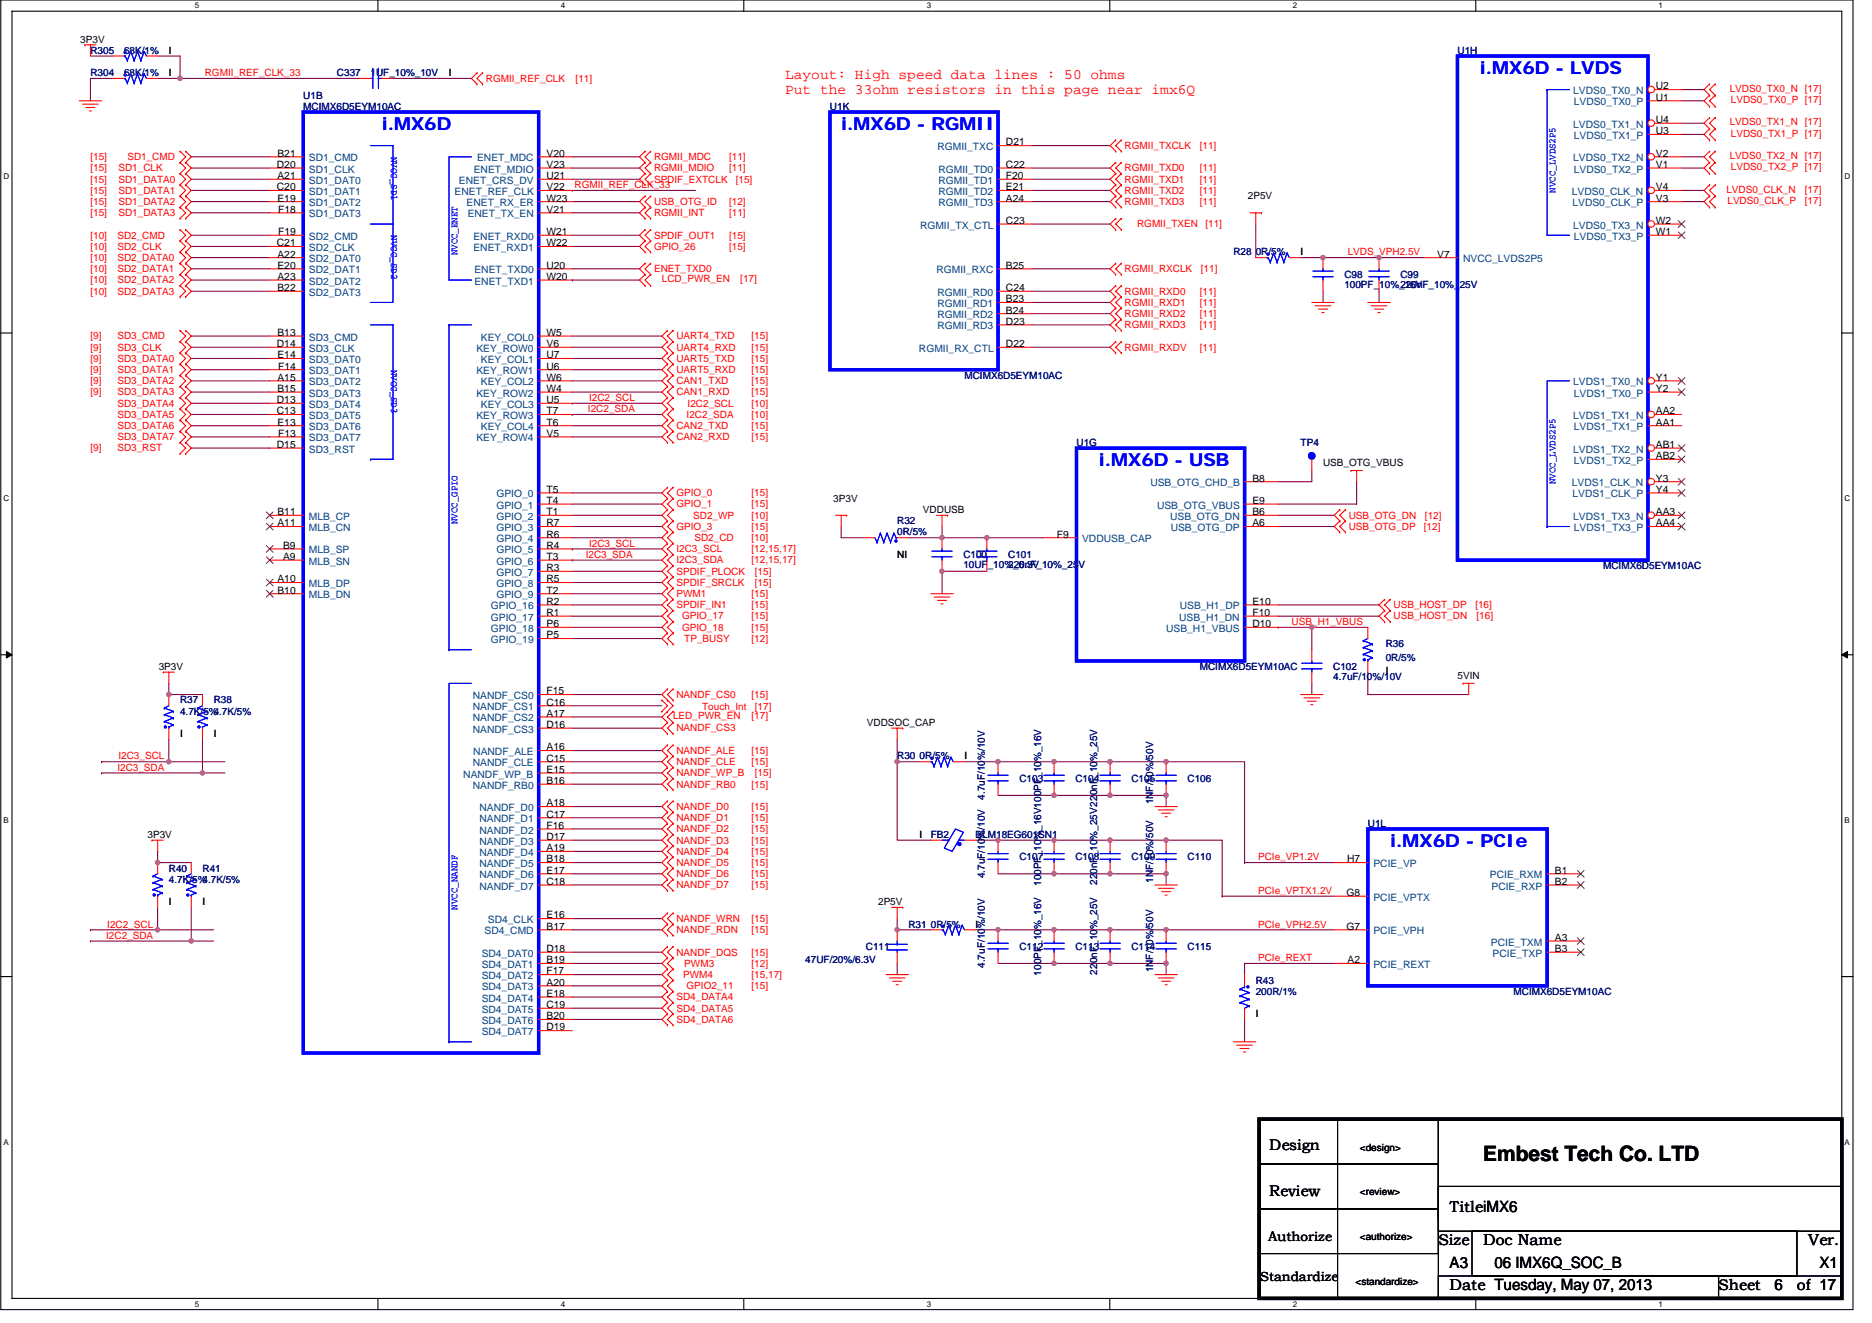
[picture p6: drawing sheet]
<svg xmlns="http://www.w3.org/2000/svg" width="297mm" height="210mm" viewBox="0 0 297 210" stroke-linecap="round" stroke-linejoin="round" font-family="sans-serif">
<defs><g id="words">
<text font-size="3.4" x="235.3" y="184.3">Embest Tech Co. LTD</text>
<g font-size="2.8" fill="#00f">
<text x="234.8" y="11.7">i.MX6D - LVDS</text>
<text x="60.6" y="20.6">i.MX6D</text>
<text x="133.5" y="20.6">i.MX6D - RGMII</text>
<text x="174.4" y="74">i.MX6D - USB</text>
<text x="220.6" y="134.4">i.MX6D - PCIe</text>
</g>
<g font-size="2.5">
<text x="228.2" y="197.7">Size</text>
<text x="230" y="192.3">TitleiMX6</text>
<text x="235.3" y="197.7">Doc Name</text>
<text x="286.9" y="197.7">Ver.</text>
<text x="230" y="201.2">A3</text>
<text x="237.1" y="201.2">06 IMX6Q_SOC_B</text>
<text x="288.7" y="201.2">X1</text>
<text x="230" y="204.8">Date Tuesday, May 07, 2013</text>
<text x="272.7" y="204.8">Sheet</text>
<text x="281.6" y="204.7">6</text>
<text x="285.1" y="204.8">of 17</text>
</g>
<g font-size="2.4">
<text x="201.4" y="182.5">Design</text>
<text x="201.4" y="189.8">Review</text>
</g>
<g font-size="2.3" fill="#f00">
<text x="124.6" y="12.5">Layout: High speed data lines : 50 ohms</text>
<text x="124.6" y="15">Put the 33ohm resistors in this page near imx6Q</text>
</g>
<g font-size="2.1">
<text x="201.2" y="197">Authorize</text>
<text x="200" y="203.4">Standardize</text>
</g>
<g font-size="1.6">
<text x="12.7" y="6.8">3P3V</text>
<text x="26.8" y="8.5">I</text>
<text x="26.8" y="12.1">I</text>
<text x="71.2" y="12.1">I</text>
<text x="262.7" y="16">U1</text>
<text x="262.7" y="14.2">U2</text>
<text x="159.6" y="23.1">D21</text>
<text x="262.7" y="21.3">U3</text>
<text x="262.7" y="19.5">U4</text>
<text x="43.9" y="26.6">D20</text>
<text x="44" y="24.9">B21</text>
<text x="44" y="28.4">A21</text>
<text x="86.7" y="28.4">U21</text>
<text x="86.7" y="24.9">V20</text>
<text x="86.7" y="26.6">V23</text>
<text x="159.6" y="26.6">C22</text>
<text x="159.6" y="28.4">F20</text>
<text x="262.7" y="26.6">V1</text>
<text x="262.7" y="24.9">V2</text>
<text x="43.9" y="30.2">C20</text>
<text x="44" y="32">E19</text>
<text x="44.1" y="33.8">F18</text>
<text x="86.7" y="33.8">V21</text>
<text x="86.7" y="32">W23</text>
<text x="86.7" y="30.2">V22</text>
<text x="159.6" y="35.5">C23</text>
<text x="159.6" y="30.2">E21</text>
<text x="159.6" y="32">A24</text>
<text x="198" y="31.6">2P5V</text>
<text x="262.7" y="30.2">V4</text>
<text x="262.7" y="35.5">W2</text>
<text x="262.7" y="32">V3</text>
<text x="43.9" y="39.1">C21</text>
<text x="44" y="40.9">A22</text>
<text x="44.1" y="37.3">F19</text>
<text x="86.7" y="37.3">W21</text>
<text x="86.7" y="39.1">W22</text>
<text x="206.4" y="40.5">I</text>
<text x="228" y="40.9">V7</text>
<text x="262.7" y="37.3">W1</text>
<text x="44" y="42.7">E20</text>
<text x="44" y="44.4">A23</text>
<text x="44" y="46.2">B22</text>
<text x="86.7" y="42.7">U20</text>
<text x="86.7" y="44.4">W20</text>
<text x="159.6" y="46.2">C24</text>
<text x="159.6" y="48">B23</text>
<text x="159.6" y="42.7">B25</text>
<text x="44" y="53.3">B13</text>
<text x="86.7" y="53.3">W5</text>
<text x="159.6" y="49.8">B24</text>
<text x="159.6" y="51.5">D23</text>
<text x="43.9" y="55.1">D14</text>
<text x="44" y="56.9">E14</text>
<text x="44.1" y="58.7">F14</text>
<text x="86.7" y="55.1">V6</text>
<text x="86.7" y="58.7">U6</text>
<text x="86.7" y="56.9">U7</text>
<text x="159.6" y="55.1">D22</text>
<text x="43.9" y="65.8">C13</text>
<text x="43.9" y="64">D13</text>
<text x="44" y="60.4">A15</text>
<text x="44" y="62.2">B15</text>
<text x="86.7" y="62.2">W4</text>
<text x="86.7" y="65.8">T7</text>
<text x="86.7" y="60.4">W6</text>
<text x="86.7" y="64">U5</text>
<text x="262.7" y="62.2">Y2</text>
<text x="262.7" y="60.4">Y1</text>
<text x="262.7" y="65.8">AA2</text>
<text x="43.9" y="71.1">D15</text>
<text x="44" y="67.5">E13</text>
<text x="44.1" y="69.3">F13</text>
<text x="86.7" y="69.3">V5</text>
<text x="86.7" y="67.5">T6</text>
<text x="262.7" y="67.5">AA1</text>
<text x="262.7" y="71.1">AB1</text>
<text x="198.7" y="76.4">B8</text>
<text x="209.9" y="74">USB_OTG_VBUS</text>
<text x="262.7" y="72.9">AB2</text>
<text x="262.7" y="76.4">Y3</text>
<text x="44" y="81.8">B11</text>
<text x="44" y="83.5">A11</text>
<text x="86.7" y="78.2">T5</text>
<text x="86.7" y="80">T4</text>
<text x="86.7" y="83.5">R7</text>
<text x="86.7" y="81.8">T1</text>
<text x="132.2" y="79.7">3P3V</text>
<text x="146.4" y="81.4">VDDUSB</text>
<text x="198.7" y="80">E9</text>
<text x="198.7" y="81.8">B6</text>
<text x="198.7" y="83.5">A6</text>
<text x="262.7" y="83.5">AA4</text>
<text x="262.7" y="81.8">AA3</text>
<text x="262.7" y="78.2">Y4</text>
<text x="44.9" y="87.1">B9</text>
<text x="44.9" y="88.9">A9</text>
<text x="86.7" y="88.9">T3</text>
<text x="86.7" y="85.3">R6</text>
<text x="86.7" y="87.1">R4</text>
<text x="142.4" y="88.5">NI</text>
<text x="167.7" y="85.3">F9</text>
<text x="44" y="92.4">A10</text>
<text x="44" y="94.2">B10</text>
<text x="86.7" y="94.2">T2</text>
<text x="86.7" y="90.7">R3</text>
<text x="86.7" y="92.4">R5</text>
<text x="86.7" y="96">R2</text>
<text x="198.7" y="96">E10</text>
<text x="86.7" y="97.8">R1</text>
<text x="86.7" y="99.5">P6</text>
<text x="86.7" y="101.3">P5</text>
<text x="198.7" y="97.8">F10</text>
<text x="198.7" y="99.5">D10</text>
<text x="25.2" y="106.3">3P3V</text>
<text x="219.9" y="107">I</text>
<text x="231.3" y="107.7">5VIN</text>
<text x="86.7" y="110.2">F15</text>
<text x="86.7" y="112">C16</text>
<text x="86.7" y="113.8">A17</text>
<text x="28.6" y="117">I</text>
<text x="33.9" y="117">I</text>
<text x="86.7" y="119.1">A16</text>
<text x="86.7" y="115.5">D16</text>
<text x="137.6" y="115.2">VDDSOC_CAP</text>
<text x="86.7" y="120.9">C15</text>
<text x="86.7" y="122.7">E15</text>
<text x="86.7" y="124.4">B16</text>
<text x="153" y="120.5">I</text>
<text x="86.7" y="128">A18</text>
<text x="86.7" y="129.8">C17</text>
<text x="86.7" y="131.6">F16</text>
<text x="23.4" y="133">3P3V</text>
<text x="86.7" y="133.3">D17</text>
<text x="86.7" y="135.1">A19</text>
<text x="86.7" y="136.9">B18</text>
<text x="145.9" y="133">I</text>
<text x="213.7" y="136.9">H7</text>
<text x="26.8" y="143.7">I</text>
<text x="32.1" y="143.7">I</text>
<text x="86.7" y="138.7">E17</text>
<text x="86.7" y="140.4">C18</text>
<text x="139.3" y="143.7">2P5V</text>
<text x="213.7" y="142.2">G8</text>
<text x="246.7" y="138.7">B1</text>
<text x="246.7" y="140.4">B2</text>
<text x="86.7" y="145.8">E16</text>
<text x="86.7" y="147.6">B17</text>
<text x="154.8" y="147.2">I</text>
<text x="213.7" y="147.6">G7</text>
<text x="246.7" y="149.3">A3</text>
<text x="86.7" y="151.1">D18</text>
<text x="86.7" y="152.9">B19</text>
<text x="86.7" y="154.7">F17</text>
<text x="213.8" y="152.9">A2</text>
<text x="246.7" y="151.1">B3</text>
<text x="86.7" y="156.4">A20</text>
<text x="86.7" y="158.2">E18</text>
<text x="86.7" y="160">C19</text>
<text x="86.7" y="161.8">B20</text>
<text x="199.3" y="161.4">I</text>
<text x="86.7" y="163.6">D19</text>
<text x="215.8" y="182.6">&lt;design&gt;</text>
<text x="215.8" y="189.7">&lt;review&gt;</text>
<text x="215.8" y="196.8">&lt;authorize&gt;</text>
<text x="215.1" y="203.9">&lt;standardize&gt;</text>
</g>
<g font-size="1.6" fill="#000080">
<text x="14.3" y="8.5">R305</text>
<text x="19.7" y="8.5">68K/1%</text>
<text x="231.3" y="8.5">U1H</text>
<text x="14.3" y="12.1">R304</text>
<text x="19.7" y="12.1">68K/1%</text>
<text x="48.1" y="15.6">U1B</text>
<text x="48.1" y="17.4">MCIMX6D5EYM10AC</text>
<text x="53.5" y="12.1">C337</text>
<text x="58.8" y="12.1">1UF_10%_10V</text>
<text x="131.7" y="17.4">U1K</text>
<text x="195.7" y="40.5">R28 0R/5%</text>
<text x="213.3" y="44.1">C98</text>
<text x="213.3" y="45.7">100PF_10%_16V</text>
<text x="222.2" y="44.1">C99</text>
<text x="222.2" y="45.7">220nF_10%_25V</text>
<text x="153" y="60.1">MCIMX6D5EYM10AC</text>
<text x="170.8" y="70.8">U1G</text>
<text x="206.4" y="70.8">TP4</text>
<text x="142.4" y="83.2">R32</text>
<text x="142.4" y="85">0R/5%</text>
<text x="152.9" y="88.5">C100</text>
<text x="160" y="88.5">C101</text>
<text x="152.9" y="90.1">10UF_10%_6.3V</text>
<text x="160" y="90.1">220nF_10%_25V</text>
<text x="254.4" y="90.3">MCIMX6D5EYM10AC</text>
<text x="190.4" y="106.3">MCIMX6D5EYM10AC</text>
<text x="211.5" y="106.3">C102</text>
<text x="211.5" y="107.9">4.7uF/10%/10V</text>
<text x="219.9" y="102.8">R36</text>
<text x="219.9" y="104.9">0R/5%</text>
<text x="28.6" y="111.7">R37</text>
<text x="28.6" y="113.4">4.7K/5%4.7K/5%</text>
<text x="33.9" y="111.7">R38</text>
<text x="142.4" y="120.5">R30 0R/5%</text>
<text x="161.8" y="124.1">C103</text>
<text x="170.6" y="124.1">C104</text>
<text x="179.5" y="124.1">C105</text>
<text x="188.4" y="124.1">C106</text>
<text x="156.3" y="127" transform="rotate(-90 156.3 127)">4.7uF/10%/10V</text>
<text x="183" y="127.7" transform="rotate(-90 183 127.7)">1NF/10%/50V</text>
<text x="217" y="131.2">U1L</text>
<text x="147.7" y="133">FB2</text>
<text x="154.8" y="133">BLM18EG601SN1</text>
<text x="161.8" y="136.5">C107</text>
<text x="170.6" y="136.5">C108</text>
<text x="179.5" y="136.5">C109</text>
<text x="188.4" y="136.5">C110</text>
<text x="26.8" y="138.3">R40</text>
<text x="26.8" y="140.1">4.7K/5%4.7K/5%</text>
<text x="32.1" y="138.3">R41</text>
<text x="156.3" y="139.4" transform="rotate(-90 156.3 139.4)">4.7uF/10%/10V</text>
<text x="165.2" y="140.6" transform="rotate(-90 165.2 140.6)">100PF_10%_16V100PF_10%_16V</text>
<text x="174.1" y="140.5" transform="rotate(-90 174.1 140.5)">220nF_10%_25V220nF_10%_25V</text>
<text x="183" y="140.1" transform="rotate(-90 183 140.1)">1NF/10%/50V</text>
<text x="144.1" y="147.2">R31 0R/5%</text>
<text x="127.8" y="152.9">47UF/20%/6.3V</text>
<text x="137.4" y="150.8">C111</text>
<text x="156.3" y="153.6" transform="rotate(-90 156.3 153.6)">4.7uF/10%/10V</text>
<text x="161.8" y="150.8">C112</text>
<text x="165.2" y="154.9" transform="rotate(-90 165.2 154.9)">100PF_10%_16V</text>
<text x="170.6" y="150.8">C113</text>
<text x="174.1" y="154.7" transform="rotate(-90 174.1 154.7)">220nF_10%_25V</text>
<text x="179.5" y="150.8">C114</text>
<text x="183" y="154.3" transform="rotate(-90 183 154.3)">1NF/10%/50V</text>
<text x="188.4" y="150.8">C115</text>
<text x="199.3" y="156.1">R43</text>
<text x="199.3" y="157.9">200R/1%</text>
<text x="240.2" y="157.9">MCIMX6D5EYM10AC</text>
</g>
<g font-size="1.6" fill="#f00">
<text x="32.5" y="12.1">RGMII_REF_CLK_33</text>
<text x="77.1" y="13">RGMII_REF_CLK</text>
<text x="91.3" y="13">[11]</text>
<text x="274.5" y="14.6">LVDS0_TX0_N [17]</text>
<text x="274.7" y="16.4">LVDS0_TX0_P [17]</text>
<text x="178.5" y="23.6">RGMII_TXCLK</text>
<text x="190.4" y="23.6">[11]</text>
<text x="274.5" y="19.9">LVDS0_TX1_N [17]</text>
<text x="274.7" y="21.7">LVDS0_TX1_P [17]</text>
<text x="14.3" y="29">[15]</text>
<text x="14.3" y="27.2">[15]</text>
<text x="14.3" y="25.4">[15]</text>
<text x="18.8" y="29">SD1_DATA0</text>
<text x="18.8" y="27.2">SD1_CLK</text>
<text x="20.2" y="25.4">SD1_CMD</text>
<text x="91.2" y="29.9">RGMII_REF_CLK_33</text>
<text x="103.8" y="25.4">RGMII_MDC</text>
<text x="103.8" y="27.2">RGMII_MDIO</text>
<text x="103.8" y="29">SPDIF_EXTCLK</text>
<text x="115.7" y="25.4">[11]</text>
<text x="115.7" y="27.2">[11]</text>
<text x="116.8" y="29">[15]</text>
<text x="178.5" y="27.2">RGMII_TXD0</text>
<text x="178.5" y="29">RGMII_TXD1</text>
<text x="190.4" y="27.2">[11]</text>
<text x="190.4" y="29">[11]</text>
<text x="274.5" y="25.3">LVDS0_TX2_N [17]</text>
<text x="274.7" y="27">LVDS0_TX2_P [17]</text>
<text x="14.3" y="30.8">[15]</text>
<text x="14.3" y="32.5">[15]</text>
<text x="14.3" y="34.3">[15]</text>
<text x="18.8" y="30.8">SD1_DATA1</text>
<text x="18.8" y="32.5">SD1_DATA2</text>
<text x="18.8" y="34.3">SD1_DATA3</text>
<text x="103.8" y="34.3">RGMII_INT</text>
<text x="103.8" y="32.5">USB_OTG_ID</text>
<text x="115.7" y="32.5">[12]</text>
<text x="115.7" y="34.3">[11]</text>
<text x="178.5" y="30.8">RGMII_TXD2</text>
<text x="178.5" y="32.5">RGMII_TXD3</text>
<text x="190.4" y="30.8">[11]</text>
<text x="190.4" y="32.5">[11]</text>
<text x="273.9" y="30.6">LVDS0_CLK_N</text>
<text x="274.1" y="32.4">LVDS0_CLK_P</text>
<text x="286.4" y="30.6">[17]</text>
<text x="286.4" y="32.4">[17]</text>
<text x="14.3" y="39.6">[10]</text>
<text x="14.3" y="37.9">[10]</text>
<text x="14.3" y="41.4">[10]</text>
<text x="18.6" y="39.6">SD2_CLK</text>
<text x="18.6" y="37.9">SD2_CMD</text>
<text x="18.6" y="41.4">SD2_DATA0</text>
<text x="103.8" y="39.6">GPIO_26</text>
<text x="103.8" y="37.9">SPDIF_OUT1</text>
<text x="115.7" y="39.6">[15]</text>
<text x="115.7" y="37.9">[15]</text>
<text x="180.4" y="36.1">RGMII_TXEN</text>
<text x="191.3" y="36.1">[11]</text>
<text x="213.8" y="40.5">LVDS_VPH2.5V</text>
<text x="14.3" y="43.2">[10]</text>
<text x="14.3" y="45">[10]</text>
<text x="14.3" y="46.8">[10]</text>
<text x="18.6" y="43.2">SD2_DATA1</text>
<text x="18.6" y="45">SD2_DATA2</text>
<text x="18.6" y="46.8">SD2_DATA3</text>
<text x="103.8" y="43.2">ENET_TXD0</text>
<text x="105" y="44.8">LCD_PWR_EN</text>
<text x="117.5" y="44.8">[17]</text>
<text x="178.5" y="43.2">RGMII_RXCLK</text>
<text x="178.5" y="46.8">RGMII_RXD0</text>
<text x="190.4" y="46.8">[11]</text>
<text x="190.5" y="43.2">[11]</text>
<text x="14.3" y="53.9">[9]</text>
<text x="18.6" y="53.9">SD3_CMD</text>
<text x="107.3" y="53.9">UART4_TXD</text>
<text x="119.2" y="53.9">[15]</text>
<text x="178.5" y="48.5">RGMII_RXD1</text>
<text x="178.5" y="50.3">RGMII_RXD2</text>
<text x="178.5" y="52.1">RGMII_RXD3</text>
<text x="190.4" y="48.5">[11]</text>
<text x="190.4" y="50.3">[11]</text>
<text x="190.4" y="52.1">[11]</text>
<text x="14.3" y="57.4">[9]</text>
<text x="14.3" y="59.2">[9]</text>
<text x="14.3" y="55.6">[9]</text>
<text x="18.6" y="57.4">SD3_DATA0</text>
<text x="18.6" y="59.2">SD3_DATA1</text>
<text x="18.6" y="55.6">SD3_CLK</text>
<text x="107.3" y="55.6">UART4_RXD</text>
<text x="107.3" y="57.4">UART5_TXD</text>
<text x="107.3" y="59.2">UART5_RXD</text>
<text x="119.2" y="55.6">[15]</text>
<text x="119.2" y="59.2">[15]</text>
<text x="119.2" y="57.4">[15]</text>
<text x="178.5" y="55.6">RGMII_RXDV</text>
<text x="190.4" y="55.6">[11]</text>
<text x="14.3" y="61">[9]</text>
<text x="14.3" y="62.8">[9]</text>
<text x="18.6" y="61">SD3_DATA2</text>
<text x="18.6" y="62.8">SD3_DATA3</text>
<text x="18.6" y="64.5">SD3_DATA4</text>
<text x="93.3" y="65.4">I2C2_SDA</text>
<text x="93.5" y="63.6">I2C2_SCL</text>
<text x="107.3" y="61">CAN1_TXD</text>
<text x="107.3" y="62.8">CAN1_RXD</text>
<text x="109.1" y="64.5">I2C2_SCL</text>
<text x="119.2" y="62.8">[15]</text>
<text x="119.2" y="64.5">[10]</text>
<text x="119.2" y="61">[15]</text>
<text x="14.3" y="71.6">[9]</text>
<text x="18.6" y="71.6">SD3_RST</text>
<text x="18.6" y="66.3">SD3_DATA5</text>
<text x="18.6" y="68.1">SD3_DATA6</text>
<text x="18.6" y="69.9">SD3_DATA7</text>
<text x="107.3" y="68.1">CAN2_TXD</text>
<text x="107.3" y="69.9">CAN2_RXD</text>
<text x="108.9" y="66.3">I2C2_SDA</text>
<text x="119.2" y="69.9">[15]</text>
<text x="119.2" y="68.1">[15]</text>
<text x="119.2" y="66.3">[10]</text>
<text x="107.3" y="78.8">GPIO_0</text>
<text x="107.3" y="80.5">GPIO_1</text>
<text x="110" y="82.3">SD2_WP</text>
<text x="119.2" y="82.3">[10]</text>
<text x="119.3" y="78.8">[15]</text>
<text x="119.3" y="80.5">[15]</text>
<text x="214" y="82.3">USB_OTG_DN</text>
<text x="226.1" y="82.3">[12]</text>
<text x="92.9" y="88.5">I2C3_SDA</text>
<text x="93.5" y="86.8">I2C3_SCL</text>
<text x="107.3" y="87.7">I2C3_SCL</text>
<text x="107.3" y="84.1">GPIO_3</text>
<text x="107.3" y="89.4">I2C3_SDA</text>
<text x="110.2" y="85.9">SD2_CD</text>
<text x="119.2" y="85.9">[10]</text>
<text x="119.2" y="87.7">[12,15,17]</text>
<text x="119.2" y="89.4">[12,15,17]</text>
<text x="119.3" y="84.1">[15]</text>
<text x="214" y="84.1">USB_OTG_DP</text>
<text x="225.9" y="84.1">[12]</text>
<text x="107.3" y="91.2">SPDIF_PLOCK</text>
<text x="107.3" y="93">SPDIF_SRCLK</text>
<text x="107.3" y="94.8">PWM1</text>
<text x="119.2" y="94.8">[15]</text>
<text x="119.8" y="93">[15]</text>
<text x="119.8" y="91.2">[15]</text>
<text x="107.3" y="96.5">SPDIF_IN1</text>
<text x="108.2" y="100.1">GPIO_18</text>
<text x="108.2" y="98.3">GPIO_17</text>
<text x="108.6" y="101.9">TP_BUSY</text>
<text x="119.2" y="96.5">[15]</text>
<text x="119.2" y="101.9">[12]</text>
<text x="119.2" y="100.1">[15]</text>
<text x="119.2" y="98.3">[15]</text>
<text x="205" y="99.2">USB_H1_VBUS</text>
<text x="221.1" y="96.5">USB_HOST_DP</text>
<text x="221.1" y="98.3">USB_HOST_DN</text>
<text x="234.1" y="96.5">[16]</text>
<text x="234.3" y="98.3">[16]</text>
<text x="107.3" y="110.8">NANDF_CS0</text>
<text x="111.4" y="112.7">Touch_Int</text>
<text x="119.2" y="110.8">[15]</text>
<text x="119.8" y="112.7">[17]</text>
<text x="106.8" y="114.2">LED_PWR_EN</text>
<text x="107.3" y="116.1">NANDF_CS3</text>
<text x="107.3" y="119.7">NANDF_ALE</text>
<text x="119.2" y="114.2">[17]</text>
<text x="119.2" y="119.7">[15]</text>
<text x="18.6" y="122.3">I2C3_SDA</text>
<text x="18.8" y="120.5">I2C3_SCL</text>
<text x="107.3" y="123.2">NANDF_WP_B</text>
<text x="107.3" y="121.4">NANDF_CLE</text>
<text x="107.3" y="125">NANDF_RB0</text>
<text x="119.2" y="121.4">[15]</text>
<text x="119.2" y="125">[15]</text>
<text x="119.8" y="123.2">[15]</text>
<text x="107.3" y="128.5">NANDF_D0</text>
<text x="107.3" y="130.3">NANDF_D1</text>
<text x="119.2" y="128.5">[15]</text>
<text x="119.2" y="130.3">[15]</text>
<text x="107.3" y="132.1">NANDF_D2</text>
<text x="107.3" y="133.9">NANDF_D3</text>
<text x="107.3" y="135.7">NANDF_D4</text>
<text x="107.3" y="137.4">NANDF_D5</text>
<text x="119.2" y="132.1">[15]</text>
<text x="119.2" y="133.9">[15]</text>
<text x="119.2" y="135.7">[15]</text>
<text x="119.2" y="137.4">[15]</text>
<text x="199.6" y="136.5">PCIe_VP1.2V</text>
<text x="107.3" y="139.2">NANDF_D6</text>
<text x="107.3" y="141">NANDF_D7</text>
<text x="119.2" y="139.2">[15]</text>
<text x="119.2" y="141">[15]</text>
<text x="199.6" y="141.9">PCIe_VPTX1.2V</text>
<text x="16.8" y="149">I2C2_SDA</text>
<text x="17" y="147.2">I2C2_SCL</text>
<text x="107.3" y="146.3">NANDF_WRN</text>
<text x="107.3" y="148.1">NANDF_RDN</text>
<text x="119.2" y="148.1">[15]</text>
<text x="119.2" y="146.3">[15]</text>
<text x="199.6" y="147.2">PCIe_VPH2.5V</text>
<text x="107.3" y="151.7">NANDF_DQS</text>
<text x="108.4" y="155.2">PWM4</text>
<text x="108.6" y="153.4">PWM3</text>
<text x="119.2" y="151.7">[15]</text>
<text x="119.2" y="155.2">[15,17]</text>
<text x="119.2" y="153.4">[12]</text>
<text x="199.6" y="152.5">PCIe_REXT</text>
<text x="107.3" y="158.8">SD4_DATA4</text>
<text x="107.3" y="160.5">SD4_DATA5</text>
<text x="108.9" y="157">GPIO2_11</text>
<text x="119.2" y="157">[15]</text>
<text x="107.3" y="162.3">SD4_DATA6</text>
</g>
<g font-size="1.6" fill="#004080">
<text x="249.6" y="14.9">LVDS0_TX0_N</text>
<text x="249.7" y="16.7">LVDS0_TX0_P</text>
<text x="148.8" y="23.8">RGMII_TXC</text>
<text x="249.6" y="20.3">LVDS0_TX1_N</text>
<text x="249.7" y="22.1">LVDS0_TX1_P</text>
<text x="49" y="25.6">SD1_CMD</text>
<text x="49" y="27.4">SD1_CLK</text>
<text x="49" y="29.2">SD1_DAT0</text>
<text x="72.8" y="29.2">ENET_CRS_DV</text>
<text x="75.2" y="27.4">ENET_MDIO</text>
<text x="75.7" y="25.6">ENET_MDC</text>
<text x="148.9" y="27.4">RGMII_TD0</text>
<text x="148.9" y="29.2">RGMII_TD1</text>
<text x="249.6" y="25.6">LVDS0_TX2_N</text>
<text x="249.7" y="27.4">LVDS0_TX2_P</text>
<text x="49" y="30.9">SD1_DAT1</text>
<text x="49" y="32.7">SD1_DAT2</text>
<text x="49" y="34.5">SD1_DAT3</text>
<text x="72.1" y="30.9">ENET_REF_CLK</text>
<text x="74" y="32.7">ENET_RX_ER</text>
<text x="74.2" y="34.5">ENET_TX_EN</text>
<text x="148.9" y="30.9">RGMII_TD2</text>
<text x="148.9" y="32.7">RGMII_TD3</text>
<text x="249.4" y="30.9">LVDS0_CLK_N</text>
<text x="249.5" y="32.7">LVDS0_CLK_P</text>
<text x="49" y="38.1">SD2_CMD</text>
<text x="49" y="39.8">SD2_CLK</text>
<text x="49" y="41.6">SD2_DAT0</text>
<text x="75.1" y="38.1">ENET_RXD0</text>
<text x="75.1" y="39.8">ENET_RXD1</text>
<text x="146" y="36.3">RGMII_TX_CTL</text>
<text x="232.2" y="41.6">NVCC_LVDS2P5</text>
<text x="249.6" y="36.3">LVDS0_TX3_N</text>
<text x="249.7" y="38.1">LVDS0_TX3_P</text>
<text x="49" y="43.4">SD2_DAT1</text>
<text x="49" y="45.2">SD2_DAT2</text>
<text x="49" y="46.9">SD2_DAT3</text>
<text x="75.3" y="43.4">ENET_TXD0</text>
<text x="75.3" y="45.2">ENET_TXD1</text>
<text x="148.6" y="43.4">RGMII_RXC</text>
<text x="148.7" y="46.9">RGMII_RD0</text>
<text x="148.7" y="48.7">RGMII_RD1</text>
<text x="148.7" y="50.5">RGMII_RD2</text>
<text x="148.7" y="52.3">RGMII_RD3</text>
<text x="49" y="54.1">SD3_CMD</text>
<text x="49" y="55.8">SD3_CLK</text>
<text x="49" y="57.6">SD3_DAT0</text>
<text x="49" y="59.4">SD3_DAT1</text>
<text x="75.6" y="55.8">KEY_ROW0</text>
<text x="75.6" y="59.4">KEY_ROW1</text>
<text x="76.3" y="54.1">KEY_COL0</text>
<text x="76.3" y="57.6">KEY_COL1</text>
<text x="145.8" y="55.8">RGMII_RX_CTL</text>
<text x="49" y="64.7">SD3_DAT4</text>
<text x="49" y="61.2">SD3_DAT2</text>
<text x="49" y="62.9">SD3_DAT3</text>
<text x="75.6" y="62.9">KEY_ROW2</text>
<text x="76.3" y="61.2">KEY_COL2</text>
<text x="76.3" y="64.7">KEY_COL3</text>
<text x="249.6" y="61.2">LVDS1_TX0_N</text>
<text x="249.7" y="62.9">LVDS1_TX0_P</text>
<text x="49" y="70.1">SD3_DAT7</text>
<text x="49" y="68.3">SD3_DAT6</text>
<text x="49" y="66.5">SD3_DAT5</text>
<text x="49" y="71.8">SD3_RST</text>
<text x="75.6" y="66.5">KEY_ROW3</text>
<text x="75.6" y="70.1">KEY_ROW4</text>
<text x="76.3" y="68.3">KEY_COL4</text>
<text x="249.6" y="66.5">LVDS1_TX1_N</text>
<text x="249.6" y="71.8">LVDS1_TX2_N</text>
<text x="249.7" y="68.3">LVDS1_TX1_P</text>
<text x="182.5" y="77.2">USB_OTG_CHD_B</text>
<text x="249.4" y="77.2">LVDS1_CLK_N</text>
<text x="249.7" y="73.6">LVDS1_TX2_P</text>
<text x="49" y="82.5">MLB_CP</text>
<text x="78.8" y="79">GPIO_0</text>
<text x="78.8" y="80.7">GPIO_1</text>
<text x="78.8" y="82.5">GPIO_2</text>
<text x="183.6" y="80.7">USB_OTG_VBUS</text>
<text x="185.7" y="82.5">USB_OTG_DN</text>
<text x="249.5" y="79">LVDS1_CLK_P</text>
<text x="249.6" y="82.5">LVDS1_TX3_N</text>
<text x="49" y="84.3">MLB_CN</text>
<text x="49" y="87.8">MLB_SP</text>
<text x="49" y="89.6">MLB_SN</text>
<text x="78.8" y="84.3">GPIO_3</text>
<text x="78.8" y="89.6">GPIO_6</text>
<text x="78.8" y="86.1">GPIO_4</text>
<text x="78.8" y="87.8">GPIO_5</text>
<text x="171.7" y="86.1">VDDUSB_CAP</text>
<text x="185.8" y="84.3">USB_OTG_DP</text>
<text x="249.7" y="84.3">LVDS1_TX3_P</text>
<text x="49" y="93.2">MLB_DP</text>
<text x="49" y="95">MLB_DN</text>
<text x="78.8" y="95">GPIO_9</text>
<text x="78.8" y="91.4">GPIO_7</text>
<text x="78.8" y="93.2">GPIO_8</text>
<text x="77.9" y="96.7">GPIO_16</text>
<text x="77.9" y="98.5">GPIO_17</text>
<text x="77.9" y="100.3">GPIO_18</text>
<text x="185" y="100.3">USB_H1_VBUS</text>
<text x="187.1" y="98.5">USB_H1_DN</text>
<text x="187.2" y="96.7">USB_H1_DP</text>
<text x="77.9" y="102.1">GPIO_19</text>
<text x="75" y="111">NANDF_CS0</text>
<text x="75" y="112.7">NANDF_CS1</text>
<text x="75" y="114.5">NANDF_CS2</text>
<text x="75" y="116.3">NANDF_CS3</text>
<text x="75.1" y="119.8">NANDF_ALE</text>
<text x="73.5" y="123.4">NANDF_WP_B</text>
<text x="75" y="121.6">NANDF_CLE</text>
<text x="75" y="125.2">NANDF_RB0</text>
<text x="76.1" y="128.7">NANDF_D0</text>
<text x="76.1" y="130.5">NANDF_D1</text>
<text x="76.1" y="132.3">NANDF_D2</text>
<text x="76.1" y="134.1">NANDF_D3</text>
<text x="76.1" y="135.8">NANDF_D4</text>
<text x="76.1" y="137.6">NANDF_D5</text>
<text x="217.9" y="137.6">PCIE_VP</text>
<text x="76.1" y="139.4">NANDF_D6</text>
<text x="76.1" y="141.2">NANDF_D7</text>
<text x="217.9" y="143">PCIE_VPTX</text>
<text x="236.4" y="139.4">PCIE_RXM</text>
<text x="236.7" y="141.2">PCIE_RXP</text>
<text x="76.9" y="148.3">SD4_CMD</text>
<text x="77.4" y="146.5">SD4_CLK</text>
<text x="217.9" y="148.3">PCIE_VPH</text>
<text x="76.4" y="151.8">SD4_DAT0</text>
<text x="76.4" y="153.6">SD4_DAT1</text>
<text x="76.4" y="155.4">SD4_DAT2</text>
<text x="217.9" y="153.6">PCIE_REXT</text>
<text x="236.6" y="150.1">PCIE_TXM</text>
<text x="236.8" y="151.8">PCIE_TXP</text>
<text x="76.4" y="157.2">SD4_DAT3</text>
<text x="76.4" y="159">SD4_DAT4</text>
<text x="76.4" y="160.7">SD4_DAT5</text>
<text x="76.4" y="162.5">SD4_DAT6</text>
<text x="76.4" y="164.3">SD4_DAT7</text>
</g>
<g font-size="1.6" fill="#00f">
<text x="62.1" y="24.9" transform="rotate(90 62.1 24.9)">NVCC_SD1</text>
<text x="246.8" y="30.6" transform="rotate(-90 246.8 30.6)">NVCC_LVDS2P5</text>
<text x="62.1" y="37.3" transform="rotate(90 62.1 37.3)">NVCC_SD2</text>
<text x="72.6" y="40.5" transform="rotate(-90 72.6 40.5)">NVCC_ENET</text>
<text x="62.1" y="58.7" transform="rotate(90 62.1 58.7)">NVCC_SD3</text>
<text x="246.8" y="76.8" transform="rotate(-90 246.8 76.8)">NVCC_LVDS2P5</text>
<text x="72.6" y="83.2" transform="rotate(-90 72.6 83.2)">NVCC_GPIO</text>
<text x="72.6" y="144.4" transform="rotate(-90 72.6 144.4)">NVCC_NANDF</text>
</g>
<g font-size="1.3">
<text x="30.9" y="1.3">5</text>
<text x="89" y="1.3">4</text>
<text x="147" y="1.3">3</text>
<text x="205.1" y="1.3">2</text>
<text x="263.2" y="1.3">1</text>
<text x=".6" y="28.4">D</text>
<text x="292.7" y="28.4">D</text>
<text x=".6" y="79.5">C</text>
<text x="292.7" y="79.5">C</text>
<text x=".6" y="130.6">B</text>
<text x="292.7" y="130.6">B</text>
<text x=".6" y="181.7">A</text>
<text x="292.7" y="181.7">A</text>
<text x="30.9" y="207.4">5</text>
<text x="89" y="207.4">4</text>
<text x="147" y="207.4">3</text>
<text x="205.1" y="207.4">2</text>
<text x="263.2" y="207.4">1</text>
</g>
</g></defs>
<path d="M.1 0h293.9v207.9h-293.9zM1.9 1.8h290.3v204.3h-290.3z" fill="none" stroke="#000" stroke-width=".17"/>
<g fill="#fff">
<path d="M30.9 .2h.7v1.4h-.7z"/>
<path d="M30.9 206.3h.7v1.4h-.7z"/>
</g>
<path d="M60 0v1.8M60 206.1v1.8" fill="none" stroke="#000" stroke-width=".17"/>
<g fill="#fff">
<path d="M89 .2h.7v1.4h-.7z"/>
<path d="M89 206.3h.7v1.4h-.7z"/>
</g>
<path d="M118 0v1.8M118 206.1v1.8" fill="none" stroke="#000" stroke-width=".17"/>
<g fill="#fff">
<path d="M147 .2h.7v1.4h-.7z"/>
<path d="M147 206.3h.7v1.4h-.7z"/>
</g>
<path d="M176.1 0v1.8M176.1 206.1v1.8" fill="none" stroke="#000" stroke-width=".17"/>
<g fill="#fff">
<path d="M205.1 .2h.7v1.4h-.7z"/>
<path d="M205.1 206.3h.7v1.4h-.7z"/>
</g>
<path d="M234.2 0v1.8M234.2 206.1v1.8" fill="none" stroke="#000" stroke-width=".17"/>
<g fill="#fff">
<path d="M263.2 .2h.7v1.4h-.7z"/>
<path d="M263.2 206.3h.7v1.4h-.7z"/>
<path d="M.6 27.3h.9v1.4h-.9z"/>
<path d="M292.7 27.3h.9v1.4h-.9z"/>
<path d="M.6 78.4h.9v1.4h-.9z"/>
<path d="M292.7 78.4h.9v1.4h-.9z"/>
</g>
<path d="M.1 52.9h1.8M292.2 52.9h1.8" fill="none" stroke="#000" stroke-width=".17"/>
<g fill="#fff">
<path d="M.6 129.5h.8v1.4h-.8z"/>
<path d="M292.7 129.5h.8v1.4h-.8z"/>
</g>
<path d="M.1 103.9h1.8M292.2 103.9h1.8" fill="none" stroke="#000" stroke-width=".17"/>
<path d="M1 103.4l.9 .5-.9 .5zM292.2 103.9l.9-.5v1z" fill="#000" stroke="#000" stroke-width=".16"/>
<g fill="#fff">
<path d="M.5 180.5h.9v1.4h-.9z"/>
<path d="M292.7 180.5h.8v1.4h-.8z"/>
</g>
<path d="M.1 155h1.8M292.2 155h1.8M199.8 177.6h28.4v7.1h-28.4zM212.2 177.6h16v28.5h-16zM199.8 184.7h28.4v7.2h-28.4zM199.8 191.9h28.4v7.1h-28.4zM228.2 188.3h64v7.1h-64zM228.2 184.7h.1M228.2 184.7v8.9M233.6 195.4h51.5v7.1h-51.5zM228.2 202.5h44.5v3.6h-44.5zM272.7 202.5h19.5v3.6h-19.5z" fill="none" stroke="#000" stroke-width=".17"/>
<g fill="none" stroke="#800040" stroke-width=".17">
<path d="M14.3 8.9h3.6M17.9 12.4h-3.6v3.6M25 8.9h3.6v3.5M25 12.4h3.6M28.6 12.4h.1M28.6 12.4h28.4M62.4 12.4h12.4M266.8 19.6h3.6M266.8 14.2h3.6M266.8 16h3.6M30.3 24.9h12.5M30.3 30.2h12.5"/>
<path d="M30.3 28.4h12.5M30.3 33.8h12.5M30.3 37.3h12.5M30.3 39.1h12.5M30.3 26.7h12.5M30.3 32h12.5M90.8 33.8h10.7M90.8 30.2h.1M90.8 26.7h10.7M90.8 24.9h10.7M90.8 32h10.7M90.8 37.3h10.7"/>
<path d="M90.8 39.1h10.7M90.8 28.4h10.7M90.8 30.2h19.6M163.7 32h12.4M163.7 28.4h12.4M163.7 35.6h12.4M163.7 30.2h12.4M163.7 26.7h12.4M163.7 23.1h12.4M199.3 35.6v5.3M266.8 24.9h3.6M266.8 26.7h3.6"/>
<path d="M266.8 21.3h3.6M266.8 30.2h3.6M266.8 32h3.6M30.3 40.9h12.5M30.3 42.7h12.5M30.3 44.4h12.5M30.3 46.2h12.5M30.3 56.9h12.5M30.3 58.7h12.5M30.3 55.1h12.5M30.3 53.3h12.5M90.8 53.3h14.2"/>
<path d="M90.8 55.1h14.2M90.8 56.9h14.2M90.8 58.7h14.2M90.8 42.7h10.7M90.8 44.4h.1M90.8 44.4h10.7M163.7 42.7h12.4M163.7 46.2h12.4M163.7 48h12.4M163.7 49.8h12.4M163.7 51.6h12.4M163.7 55.1h12.4"/>
<path d="M206.4 40.9h3.5M209.9 46.2v1.8M209.9 40.9h.1M209.9 40.9h16M218.8 46.2v1.8M218.8 40.9h.1M30.3 65.8h12.5M30.3 60.5h12.5M30.3 62.2h12.5M30.3 67.6h12.5M30.3 69.3h12.5M30.3 64h12.5"/>
<path d="M30.3 71.1h12.5M90.8 60.5h14.2M90.8 62.2h14.2M90.8 78.2h14.2M90.8 65.8h.1M90.8 64h.1M90.8 67.6h14.2M90.8 69.3h14.2M90.8 65.8h14.2M90.8 64h14.2M208.1 74.7v1.8h-5.3M215.3 76.5v3.5h-12.5"/>
<path d="M90.8 94.2h14.2M90.8 83.6h14.2M90.8 87.1h.1M90.8 96h14.2M90.8 80h14.2M90.8 81.8h14.2M90.8 92.5h14.2M90.8 85.3h14.2M90.8 88.9h.1M90.8 90.7h14.2M90.8 97.8h14.2M90.8 99.6h14.2"/>
<path d="M90.8 87.1h14.2M90.8 88.9h14.2M133.5 83.6v1.7h3.5M144.1 85.3h5.4M149.5 83.6v1.7M149.5 90.7h7.1M149.5 90.7h.1M149.5 85.3h.1M149.5 85.3h16M149.5 90.7v3.5M156.6 85.3h.1M202.8 99.6h5.3v3.5"/>
<path d="M202.8 99.6h.1M202.8 96h16M202.8 97.8h16M202.8 83.6h8.9M202.8 81.8h8.9M208.1 99.6h.1M208.1 99.6h8.9M26.8 108.5v1.7M26.8 110.2h.1M26.8 117.3v3.6M26.8 110.2h5.3M32.1 117.3v5.4"/>
<path d="M90.8 101.3h14.2M90.8 119.1h14.2M90.8 110.2h14.2M90.8 112h14.2M90.8 113.8h14.2M90.8 115.6h14.2M142.4 117.3v3.6h3.5M208.1 108.5v1.7M217 106.7v3.5h16M16.1 122.7h.1M16.1 120.9h.1M16.1 120.9h19.6"/>
<path d="M16.1 122.7h19.6M25 135.1h.1M25 135.1v1.8h5.3M26.8 120.9h.1M32.1 122.7h.1M90.8 129.8h14.2M90.8 131.6h14.2M90.8 133.3h14.2M90.8 135.1h14.2M90.8 128h14.2M90.8 122.7h14.2M90.8 138.7h14.2"/>
<path d="M90.8 136.9h14.2M90.8 120.9h14.2M90.8 124.5h14.2M142.4 120.9v12.4h5.3M142.4 120.9h.1M153 120.9h5.4M154.8 133.3h3.6M158.4 133.3h.1M158.4 120.9h.1M158.4 126.2h8.9M158.4 138.7h8.9M158.4 133.3h26.6"/>
<path d="M158.4 120.9h26.6M167.3 120.9h.1M167.3 133.3h.1M167.3 126.2h.1M167.3 138.7h.1M167.3 126.2h17.7M167.3 138.7h17.7M176.1 133.3h.1M176.1 120.9h.1M176.1 126.2h.1M176.1 138.7h.1M185 133.3h8.9v8.9"/>
<path d="M185 133.3h.1M185 120.9h12.5v16M185 120.9h.1M185 126.2h.1M185 138.7h.1M185 126.2v1.8M185 138.7v1.8M197.5 136.9h.1M197.5 136.9h14.2M14.3 149.4h.1M14.3 147.6h.1M14.3 147.6h19.6"/>
<path d="M14.3 149.4h19.6M25 147.6h.1M25 144v3.6M30.3 144v5.4M30.3 149.4h.1M90.8 156.5h14.2M90.8 145.8h14.2M90.8 151.1h14.2M90.8 152.9h14.2M90.8 154.7h14.2M90.8 158.2h14.2M90.8 140.5h14.2"/>
<path d="M90.8 147.6h14.2M142.4 145.8v1.8M142.4 147.6h.1M142.4 152.9v1.8M142.4 147.6h5.3M154.8 147.6h3.6M158.4 147.6h.1M158.4 152.9h8.9M158.4 147.6h53.3M167.3 152.9h.1M167.3 147.6h.1M167.3 152.9h17.7"/>
<path d="M176.1 147.6h.1M176.1 152.9h.1M185 147.6h.1M185 152.9h.1M185 152.9v1.8M193.9 142.2h.1M193.9 142.2h17.8M197.5 152.9v1.8M197.5 152.9h.1M197.5 152.9h14.2M90.8 160h14.2M90.8 161.8h14.2"/>
<path d="M197.5 161.8v3.6"/>
</g>
<g fill="#f0f" stroke="#f0f" stroke-width=".17">
<circle cx="25" cy="147.6" r=".35"/>
<circle cx="25" cy="136.9" r=".35"/>
<circle cx="30.3" cy="149.3" r=".35"/>
<circle cx="176.1" cy="133.3" r=".35"/>
<circle cx="158.4" cy="133.3" r=".35"/>
<circle cx="167.2" cy="152.9" r=".35"/>
<circle cx="185" cy="133.3" r=".35"/>
<circle cx="185" cy="147.6" r=".35"/>
<circle cx="176.1" cy="147.6" r=".35"/>
<circle cx="185" cy="120.9" r=".35"/>
<circle cx="176.1" cy="120.9" r=".35"/>
<circle cx="158.4" cy="120.9" r=".35"/>
<circle cx="158.4" cy="147.6" r=".35"/>
<circle cx="142.4" cy="120.9" r=".35"/>
<circle cx="142.4" cy="147.6" r=".35"/>
<circle cx="167.2" cy="120.9" r=".35"/>
<circle cx="167.2" cy="133.3" r=".35"/>
<circle cx="167.2" cy="147.6" r=".35"/>
<circle cx="185" cy="126.2" r=".35"/>
<circle cx="176.1" cy="126.2" r=".35"/>
<circle cx="167.2" cy="126.2" r=".35"/>
<circle cx="185" cy="138.7" r=".35"/>
<circle cx="176.1" cy="138.7" r=".35"/>
<circle cx="167.2" cy="138.7" r=".35"/>
<circle cx="185" cy="152.9" r=".35"/>
<circle cx="176.1" cy="152.9" r=".35"/>
<circle cx="208.1" cy="99.6" r=".35"/>
<circle cx="156.6" cy="85.3" r=".35"/>
<circle cx="218.8" cy="40.9" r=".35"/>
<circle cx="149.5" cy="90.7" r=".35"/>
<circle cx="149.5" cy="85.3" r=".35"/>
<circle cx="209.9" cy="40.9" r=".35"/>
<circle cx="26.8" cy="120.9" r=".35"/>
<circle cx="32.1" cy="122.7" r=".35"/>
<circle cx="26.8" cy="110.2" r=".35"/>
<circle cx="28.6" cy="12.4" r=".35"/>
</g>
<g fill="none" stroke="#f00" stroke-width=".17">
<path d="M12.6 16h3.5M13.1 16.5h2.5M13.5 7.1h.1M13.5 7.1h1.7M13.6 17.1h1.5M14.2 17.6h.3M14.3 7.1v1.8M17.9 12.4h1.8M17.9 8.9h1.8M23.2 12.4h1.8M23.2 8.9h1.8M57 12.4h1.8"/>
<path d="M60.6 12.4h1.8M75.7 11.6h.1M75.7 13.3h.1M75.7 11.6l-.9 .8 .9 .9M76.6 13.3h.1M76.6 11.6h.1M76.6 11.6l-.9 .8 .9 .9M271.3 18.7h.1M271.3 15.1h.1M271.3 13.3h.1M271.3 16.9h.1M271.3 18.7l-.9 .9 .9 .8"/>
<path d="M271.3 13.3l-.9 .9 .9 .9M271.3 15.1l-.9 .9 .9 .9M272.2 18.7h.1M272.2 13.3h.1M272.2 15.1h.1M272.2 16.9h.1M272.2 18.7l-.9 .9 .9 .8M272.2 13.3l-.9 .9 .9 .9M272.2 15.1l-.9 .9 .9 .9M28.6 38.2h.1M28.6 36.4h.1M28.6 31.1h.1"/>
<path d="M28.6 29.3h.1M28.6 32.9h.1M28.6 25.8h.1M28.6 24h.1M28.6 34.7h.1M28.6 27.6h.1M28.6 38.2l.9 .9-.9 .9M28.6 36.4l.9 .9-.9 .9M28.6 29.3l.9 .9-.9 .9M28.6 31.1l.9 .9-.9 .9M28.6 24l.9 .9-.9 .9M28.6 32.9l.9 .9-.9 .9"/>
<path d="M28.6 27.6l.9 .8-.9 .9M28.6 25.8l.9 .9-.9 .9M29.5 38.2h.1M29.5 36.4h.1M29.5 29.3h.1M29.5 31.1h.1M29.5 32.9h.1M29.5 24h.1M29.5 25.8h.1M29.5 34.7h.1M29.5 27.6h.1M29.5 38.2l.8 .9-.8 .9"/>
<path d="M29.5 36.4l.8 .9-.8 .9M29.5 29.3l.8 .9-.8 .9M29.5 31.1l.8 .9-.8 .9M29.5 24l.8 .9-.8 .9M29.5 32.9l.8 .9-.8 .9M29.5 27.6l.8 .8-.8 .9M29.5 25.8l.8 .9-.8 .9M102.4 24h.1M102.4 25.8h.1M102.4 27.6h.1M102.4 32.9h.1M102.4 34.7h.1"/>
<path d="M102.4 38.2h.1M102.4 36.4h.1M102.4 29.3h.1M102.4 31.1h.1M102.4 24l-.9 .9 .9 .9M102.4 25.8l-.9 .9 .9 .9M102.4 32.9l-.9 .9 .9 .9M102.4 38.2l-.9 .9 .9 .9M102.4 36.4l-.9 .9 .9 .9M102.4 27.6l-.9 .8 .9 .9M102.4 31.1l-.9 .9 .9 .9M103.2 25.8h.1"/>
<path d="M103.2 24h.1M103.2 27.6h.1M103.2 34.7h.1M103.2 32.9h.1M103.2 38.2h.1M103.2 36.4h.1M103.2 29.3h.1M103.2 31.1h.1M103.2 24l-.8 .9 .8 .9M103.2 25.8l-.8 .9 .8 .9M103.2 32.9l-.8 .9 .8 .9M103.2 38.2l-.8 .9 .8 .9"/>
<path d="M103.2 36.4l-.8 .9 .8 .9M103.2 27.6l-.8 .8 .8 .9M103.2 31.1l-.8 .9 .8 .9M177 22.2h.1M177 24h.1M177 25.8h.1M177 27.6h.1M177 29.3h.1M177 31.1h.1M177 32.9h.1M177 34.7h.1M177 36.4h.1"/>
<path d="M177 22.2l-.9 .9 .9 .9M177 25.8l-.9 .9 .9 .9M177 27.6l-.9 .8 .9 .9M177 29.3l-.9 .9 .9 .9M177 31.1l-.9 .9 .9 .9M177 34.7l-.9 .9 .9 .8M177.9 24h.1M177.9 22.2h.1M177.9 27.6h.1M177.9 25.8h.1M177.9 29.3h.1M177.9 31.1h.1"/>
<path d="M177.9 32.9h.1M177.9 36.4h.1M177.9 34.7h.1M177.9 22.2l-.9 .9 .9 .9M177.9 25.8l-.9 .9 .9 .9M177.9 27.6l-.9 .8 .9 .9M177.9 29.3l-.9 .9 .9 .9M177.9 31.1l-.9 .9 .9 .9M177.9 34.7l-.9 .9 .9 .8M198.4 33.8h1.7M199.3 33.8v1.8M200.1 33.8h.1"/>
<path d="M271.3 25.8h.1M271.3 24h.1M271.3 27.6h.1M271.3 20.4h.1M271.3 22.2h.1M271.3 32.9h.1M271.3 31.1h.1M271.3 29.3h.1M271.3 24l-.9 .9 .9 .9M271.3 25.8l-.9 .9 .9 .9M271.3 20.4l-.9 .9 .9 .9M271.3 31.1l-.9 .9 .9 .9"/>
<path d="M271.3 29.3l-.9 .9 .9 .9M272.2 24h.1M272.2 25.8h.1M272.2 27.6h.1M272.2 20.4h.1M272.2 22.2h.1M272.2 31.1h.1M272.2 32.9h.1M272.2 29.3h.1M272.2 24l-.9 .9 .9 .9M272.2 25.8l-.9 .9 .9 .9M272.2 20.4l-.9 .9 .9 .9"/>
<path d="M272.2 31.1l-.9 .9 .9 .9M272.2 29.3l-.9 .9 .9 .9M28.6 57.8h.1M28.6 56h.1M28.6 59.6h.1M28.6 54.2h.1M28.6 52.5h.1M28.6 40h.1M28.6 41.8h.1M28.6 43.6h.1M28.6 45.3h.1M28.6 47.1h.1"/>
<path d="M28.6 56l.9 .9-.9 .9M28.6 57.8l.9 .9-.9 .9M28.6 59.6l.9 .9-.9 .8M28.6 52.5l.9 .8-.9 .9M28.6 54.2l.9 .9-.9 .9M28.6 40l.9 .9-.9 .9M28.6 41.8l.9 .9-.9 .9M28.6 43.6l.9 .8-.9 .9M28.6 45.3l.9 .9-.9 .9M29.5 56h.1M29.5 57.8h.1M29.5 59.6h.1"/>
<path d="M29.5 52.5h.1M29.5 54.2h.1M29.5 40h.1M29.5 41.8h.1M29.5 43.6h.1M29.5 45.3h.1M29.5 47.1h.1M29.5 56l.8 .9-.8 .9M29.5 57.8l.8 .9-.8 .9M29.5 59.6l.8 .9-.8 .8M29.5 52.5l.8 .8-.8 .9M29.5 54.2l.8 .9-.8 .9"/>
<path d="M29.5 40l.8 .9-.8 .9M29.5 41.8l.8 .9-.8 .9M29.5 43.6l.8 .8-.8 .9M29.5 45.3l.8 .9-.8 .9M102.4 40h.1M102.4 41.8h.1M102.4 43.6h.1M102.4 45.3h.1M102.4 41.8l-.9 .9 .9 .9M102.4 43.6l-.9 .8 .9 .9M103.2 40h.1M103.2 43.6h.1"/>
<path d="M103.2 41.8h.1M103.2 45.3h.1M103.2 41.8l-.8 .9 .8 .9M103.2 43.6l-.8 .8 .8 .9M105.9 59.6h.1M105.9 52.5h.1M105.9 54.2h.1M105.9 56h.1M105.9 57.8h.1M105.9 59.6l-.9 .9 .9 .8M105.9 52.5l-.9 .8 .9 .9M105.9 54.2l-.9 .9 .9 .9"/>
<path d="M105.9 56l-.9 .9 .9 .9M105.9 57.8l-.9 .9 .9 .9M106.8 59.6h.1M106.8 54.2h.1M106.8 52.5h.1M106.8 56h.1M106.8 57.8h.1M106.8 59.6l-.9 .9 .9 .8M106.8 52.5l-.9 .8 .9 .9M106.8 54.2l-.9 .9 .9 .9M106.8 56l-.9 .9 .9 .9M106.8 57.8l-.9 .9 .9 .9"/>
<path d="M177 41.8h.1M177 43.6h.1M177 45.3h.1M177 47.1h.1M177 48.9h.1M177 50.7h.1M177 52.5h.1M177 54.2h.1M177 56h.1M177 50.7l-.9 .9 .9 .9M177 41.8l-.9 .9 .9 .9M177 45.3l-.9 .9 .9 .9"/>
<path d="M177 47.1l-.9 .9 .9 .9M177 48.9l-.9 .9 .9 .9M177 54.2l-.9 .9 .9 .9M177.9 43.6h.1M177.9 41.8h.1M177.9 47.1h.1M177.9 45.3h.1M177.9 48.9h.1M177.9 50.7h.1M177.9 52.5h.1M177.9 56h.1M177.9 54.2h.1"/>
<path d="M177.9 50.7l-.9 .9 .9 .9M177.9 41.8l-.9 .9 .9 .9M177.9 45.3l-.9 .9 .9 .9M177.9 47.1l-.9 .9 .9 .9M177.9 48.9l-.9 .9 .9 .9M177.9 54.2l-.9 .9 .9 .9M199.3 40.9h1.7M204.6 40.9h1.8M208.1 48h3.6M208.7 48.5h2.5M209.2 49.1h1.4M209.8 49.6h.3"/>
<path d="M217 48h3.6M217.6 48.5h2.5M218.1 49.1h1.4M218.6 49.6h.4M28.6 61.3h.1M28.6 63.1h.1M28.6 72h.1M28.6 70.2h.1M28.6 64.9h.1M28.6 66.7h.1M28.6 68.5h.1M28.6 61.3l.9 .9-.9 .9"/>
<path d="M28.6 70.2l.9 .9-.9 .9M28.6 63.1l.9 .9-.9 .9M28.6 64.9l.9 .9-.9 .9M28.6 66.7l.9 .9-.9 .9M28.6 68.5l.9 .8-.9 .9M29.5 61.3h.1M29.5 63.1h.1M29.5 70.2h.1M29.5 72h.1M29.5 64.9h.1M29.5 66.7h.1M29.5 68.5h.1"/>
<path d="M29.5 61.3l.8 .9-.8 .9M29.5 70.2l.8 .9-.8 .9M29.5 63.1l.8 .9-.8 .9M29.5 64.9l.8 .9-.8 .9M29.5 66.7l.8 .9-.8 .9M29.5 68.5l.8 .8-.8 .9M105.9 63.1h.1M105.9 64.9h.1M105.9 66.7h.1M105.9 61.3h.1M105.9 77.3h.1M105.9 79.1h.1"/>
<path d="M105.9 68.5h.1M105.9 70.2h.1M105.9 63.1l-.9 .9 .9 .9M105.9 64.9l-.9 .9 .9 .9M105.9 61.3l-.9 .9 .9 .9M105.9 77.3l-.9 .9 .9 .9M105.9 66.7l-.9 .9 .9 .9M105.9 68.5l-.9 .8 .9 .9M105.9 79.1l-.9 .9 .9 .9M106.8 64.9h.1M106.8 63.1h.1M106.8 66.7h.1"/>
<path d="M106.8 61.3h.1M106.8 79.1h.1M106.8 77.3h.1M106.8 68.5h.1M106.8 70.2h.1M106.8 63.1l-.9 .9 .9 .9M106.8 64.9l-.9 .9 .9 .9M106.8 61.3l-.9 .9 .9 .9M106.8 77.3l-.9 .9 .9 .9M106.8 66.7l-.9 .9 .9 .9M106.8 68.5l-.9 .8 .9 .9M106.8 79.1l-.9 .9 .9 .9"/>
<path d="M197.5 76.5h5.3M208.1 72.9v1.8M214.4 74.7h.1M214.4 74.7h1.8M215.3 74.7v1.8M105.9 86.2h.1M105.9 88h.1M105.9 89.8h.1M105.9 91.6h.1M105.9 93.3h.1M105.9 82.7h.1M105.9 84.5h.1"/>
<path d="M105.9 95.1h.1M105.9 98.7h.1M105.9 96.9h.1M105.9 80.9h.1M105.9 93.3l-.9 .9 .9 .9M105.9 98.7l-.9 .9 .9 .9M105.9 86.2l-.9 .9 .9 .9M105.9 89.8l-.9 .9 .9 .9M105.9 91.6l-.9 .9 .9 .8M105.9 82.7l-.9 .9 .9 .9M105.9 88l-.9 .9 .9 .9M105.9 95.1l-.9 .9 .9 .9"/>
<path d="M105.9 84.5l-.9 .8 .9 .9M105.9 80.9l-.9 .9 .9 .9M105.9 96.9l-.9 .9 .9 .9M106.8 88h.1M106.8 86.2h.1M106.8 91.6h.1M106.8 89.8h.1M106.8 93.3h.1M106.8 84.5h.1M106.8 82.7h.1M106.8 95.1h.1M106.8 98.7h.1"/>
<path d="M106.8 96.9h.1M106.8 80.9h.1M106.8 93.3l-.9 .9 .9 .9M106.8 98.7l-.9 .9 .9 .9M106.8 86.2l-.9 .9 .9 .9M106.8 89.8l-.9 .9 .9 .9M106.8 91.6l-.9 .9 .9 .8M106.8 82.7l-.9 .9 .9 .9M106.8 88l-.9 .9 .9 .9M106.8 95.1l-.9 .9 .9 .9M106.8 84.5l-.9 .8 .9 .9M106.8 80.9l-.9 .9 .9 .9"/>
<path d="M106.8 96.9l-.9 .9 .9 .9M132.6 81.8h1.8M133.5 81.8v1.8M134.4 81.8h.1M147.7 94.2h3.6M148.2 94.8h2.5M148.6 81.8h1.8M148.8 95.3h1.4M149.3 95.8h.3M149.5 81.8v1.8M150.4 81.8h.1M165.5 85.3h5.3"/>
<path d="M197.5 81.8h5.3M197.5 80h5.3M197.5 83.6h5.3M197.5 96h5.3M197.5 97.8h5.3M197.5 99.6h5.3M212.6 80.9h.1M212.6 82.7h.1M212.6 84.5h.1M212.6 80.9l-.9 .9 .9 .9M212.6 82.7l-.9 .9 .9 .9M213.5 82.7h.1"/>
<path d="M213.5 80.9h.1M213.5 84.5h.1M213.5 80.9l-.9 .9 .9 .9M213.5 82.7l-.9 .9 .9 .9M217 99.6v1.7M219.7 95.1h.1M219.7 96.9h.1M219.7 98.7h.1M219.7 95.1l-.9 .9 .9 .9M219.7 96.9l-.9 .9 .9 .9M220.6 96.9h.1M220.6 95.1h.1"/>
<path d="M220.6 98.7h.1M220.6 95.1l-.9 .9 .9 .9M220.6 96.9l-.9 .9 .9 .9M25.9 106.7h.1M25.9 106.7h1.8M26.8 106.7v1.8M26.8 110.2v1.8M26.8 115.6v1.7M32.1 110.2v1.8M32.1 115.6v1.7M105 111.1h.1M105 112.9h.1"/>
<path d="M105 111.1l.9 .9-.9 .9M105.9 109.3h.1M105.9 111.1h.1M105.9 114.7h.1M105.9 116.5h.1M105.9 100.5h.1M105.9 102.2h.1M105.9 118.2h.1M105.9 112.9h.1M105.9 100.5l-.9 .8 .9 .9M105.9 118.2l-.9 .9 .9 .9M105.9 109.3l-.9 .9 1.8 1.8-1.8 1.8 .9 .9"/>
<path d="M105.9 114.7l-.9 .9 .9 .9M106.8 111.1h.1M106.8 109.3h.1M106.8 116.5h.1M106.8 114.7h.1M106.8 102.2h.1M106.8 100.5h.1M106.8 118.2h.1M106.8 112.9h.1M106.8 100.5l-.9 .8 .9 .9M106.8 109.3l-.9 .9 .9 .9M106.8 114.7l-.9 .9 .9 .9"/>
<path d="M106.8 118.2l-.9 .9 .9 .9M106.8 112.9l-.9 .9 .9 .9M141.5 115.6h1.8M142.4 115.6v1.7M143.3 115.6h.1M206.4 110.2h3.5M206.9 110.8h2.5M207.4 111.3h1.5M208 111.8h.3M208.1 103.1v1.8M208.1 106.7v1.8M217 104.9v1.8"/>
<path d="M232.2 108.5h.1M232.2 108.5h1.7M233 108.5v1.7M24.1 133.3h.1M24.1 133.3h1.8M25 133.3v1.8M25 136.9v1.8M30.3 136.9v1.8M105.9 121.8h.1M105.9 123.6h.1M105.9 127.1h.1M105.9 128.9h.1"/>
<path d="M105.9 130.7h.1M105.9 132.5h.1M105.9 134.2h.1M105.9 120h.1M105.9 125.3h.1M105.9 136h.1M105.9 137.8h.1M105.9 139.6h.1M105.9 121.8l-.9 .9 .9 .9M105.9 127.1l-.9 .9 .9 .9M105.9 128.9l-.9 .9 .9 .9M105.9 130.7l-.9 .9 .9 .9"/>
<path d="M105.9 132.5l-.9 .8 .9 .9M105.9 120l-.9 .9 .9 .9M105.9 123.6l-.9 .9 .9 .8M105.9 134.2l-.9 .9 .9 .9M105.9 136l-.9 .9 .9 .9M105.9 137.8l-.9 .9 .9 .9M105.9 139.6l-.9 .9 .9 .9M106.8 123.6h.1M106.8 121.8h.1M106.8 128.9h.1M106.8 127.1h.1M106.8 130.7h.1"/>
<path d="M106.8 132.5h.1M106.8 134.2h.1M106.8 120h.1M106.8 125.3h.1M106.8 136h.1M106.8 137.8h.1M106.8 139.6h.1M106.8 121.8l-.9 .9 .9 .9M106.8 127.1l-.9 .9 .9 .9M106.8 128.9l-.9 .9 .9 .9M106.8 130.7l-.9 .9 .9 .9M106.8 132.5l-.9 .8 .9 .9"/>
<path d="M106.8 120l-.9 .9 .9 .9M106.8 123.6l-.9 .9 .9 .8M106.8 134.2l-.9 .9 .9 .9M106.8 136l-.9 .9 .9 .9M106.8 137.8l-.9 .9 .9 .9M106.8 139.6l-.9 .9 .9 .9M145.9 120.9h1.8M147.7 133.3h1.8M151.3 120.9h1.7M153 133.3h1.8M158.4 133.3v1.8M158.4 136.9v1.8"/>
<path d="M167.3 120.9v1.8M167.3 124.5v1.7M167.3 133.3v1.8M167.3 136.9v1.8M183.3 128h3.5M183.8 128.5h2.5M184.3 129.1h1.5M184.9 129.6h.3M185 133.3v1.8M185 136.9v1.8M211.7 136.9h5.3M245.5 138.7h5.3"/>
<path d="M25 142.2v1.8M30.3 142.2v1.8M105.9 144.9h.1M105.9 146.7h.1M105.9 148.5h.1M105.9 150.2h.1M105.9 152h.1M105.9 157.4h.1M105.9 159.1h.1M105.9 153.8h.1M105.9 155.6h.1M105.9 141.4h.1"/>
<path d="M105.9 144.9l-.9 .9 .9 .9M105.9 146.7l-.9 .9 .9 .9M105.9 150.2l-.9 .9 .9 .9M105.9 157.4l-.9 .8 .9 .9M105.9 159.1l-.9 .9 .9 .9M105.9 152l-.9 .9 .9 .9M105.9 153.8l-.9 .9 .9 .9M105.9 155.6l-.9 .9 .9 .9M106.8 146.7h.1M106.8 144.9h.1M106.8 148.5h.1M106.8 152h.1"/>
<path d="M106.8 150.2h.1M106.8 159.1h.1M106.8 157.4h.1M106.8 153.8h.1M106.8 155.6h.1M106.8 141.4h.1M106.8 144.9l-.9 .9 .9 .9M106.8 146.7l-.9 .9 .9 .9M106.8 150.2l-.9 .9 .9 .9M106.8 157.4l-.9 .8 .9 .9M106.8 159.1l-.9 .9 .9 .9M106.8 152l-.9 .9 .9 .9"/>
<path d="M106.8 153.8l-.9 .9 .9 .9M106.8 155.6l-.9 .9 .9 .9M140.6 154.7h3.5M141.1 155.2h2.5M141.5 144h1.8M141.6 155.7h1.5M142.2 156.3h.3M142.4 144v1.8M142.4 147.6v1.8M142.4 151.1v1.8M143.3 144h.1M147.7 147.6h1.8"/>
<path d="M153 147.6h1.8M167.3 147.6v1.8M167.3 151.1v1.8M183.3 140.5h3.5M183.3 154.7h3.5M183.8 141h2.5M183.8 155.2h2.5M184.3 141.5h1.5M184.3 155.7h1.5M184.9 142.1h.3M184.9 156.3h.3M185 147.6v1.8"/>
<path d="M185 151.1v1.8M197.5 154.7v1.8M211.7 147.6h5.3M211.7 152.9h5.3M211.7 142.2h5.3M245.5 151.1h5.3M245.5 140.5h5.3M245.5 149.4h5.3M105.9 160.9h.1M105.9 162.7h.1M105.9 160.9l-.9 .9 .9 .9M106.8 160.9h.1"/>
<path d="M106.8 162.7h.1M106.8 160.9l-.9 .9 .9 .9M195.7 165.4h3.6M196.2 165.9h2.5M196.8 166.4h1.4M197.3 167h.4M197.5 160v1.8"/>
</g>
<path d="M199.8 177.6h92.4v28.5h-92.4z" fill="none" stroke="#000" stroke-width=".53"/>
<g fill="none" stroke="#00f" stroke-width=".17">
<path d="M19.7 12.4h.2M19.7 8.9h.2M19.9 12.4h.1M19.9 8.9h.1M19.9 12.4l.3 .8M19.9 8.9l.3 .7M20.2 13.2h.1M20.2 9.6h.1M20.7 11.7h.1M20.7 8.2h.1M20.7 11.7l.6 1.5M20.7 11.7l-.5 1.5"/>
<path d="M20.7 8.2l.6 1.4M20.7 8.2l-.5 1.4M21.3 13.2h.1M21.3 9.6h.1M21.8 11.7h.1M21.8 8.2h.1M21.8 11.7l.5 1.5M21.8 11.7l-.5 1.5M21.8 8.2l.5 1.4M21.8 8.2l-.5 1.4M22.3 13.2h.1M22.3 9.6h.1"/>
<path d="M22.9 11.7h.1M22.9 8.2h.1M22.9 11.7l.3 .7M22.9 11.7l-.6 1.5M22.9 8.2l.3 .7M22.9 8.2l-.6 1.4M58.8 12.4h.4M59.2 10.8v3.3M60 10.8v3.3M60 12.4h.1M60 12.4h.6M245.5 14.2v23.1h3.5"/>
<path d="M245.5 14.2h.1M245.5 14.2h3.5M201 40.9h.2M201.2 40.9h.1M201.2 40.9l.4 .7M201.6 41.6h.1M202.1 40.2h.1M202.1 40.2l.5 1.4M202.1 40.2l-.5 1.4M202.6 41.6h.1M203.2 40.2h.1M203.2 40.2l.5 1.4"/>
<path d="M203.2 40.2l-.6 1.4M203.7 41.6h.1M204.2 40.2h.1M204.2 40.2l.4 .7M204.2 40.2l-.5 1.4M249 60.5h-3.5v23.1M245.5 83.6h.1M245.5 83.6h3.5M26.1 112.4h.1M26.1 113.4h.1M26.1 114.5h.1M26.1 112.4l1.4 .5"/>
<path d="M26.1 113.4l1.4 .6M26.1 114.5l1.4 .5M26.8 115.4v.2M26.8 115.4h.1M26.8 112l-.7 .4M27.5 112.9h.1M27.5 114h.1M27.5 115h.1M27.5 112.9l-1.4 .5M27.5 114l-1.4 .5M27.5 115l-.7 .4M31.4 112.4h.1"/>
<path d="M31.4 113.4h.1M31.4 114.5h.1M31.4 112.4l1.4 .5M31.4 113.4l1.4 .6M31.4 114.5l1.4 .5M32.1 115.4v.2M32.1 115.4h.1M32.1 112l-.7 .4M32.8 112.9h.1M32.8 114h.1M32.8 115h.1M32.8 112.9l-1.4 .5"/>
<path d="M32.8 114l-1.4 .5M32.8 115l-.7 .4M206.5 106.2h3.3M206.5 105.3h3.3M208.1 104.9v.4M208.1 106.2h.1M208.1 106.2v.5M216.3 101.7h.1M216.3 102.8h.1M216.3 103.8h.1M216.3 101.7l1.5 .5M216.3 102.8l1.5 .5"/>
<path d="M216.3 103.8l1.5 .6M217 104.7v.2M217 104.7h.1M217 101.3l-.7 .4M217.8 102.2h.1M217.8 103.3h.1M217.8 104.4h.1M217.8 102.2l-1.5 .6M217.8 103.3l-1.5 .5M217.8 104.4l-.8 .3M24.3 139h.1M24.3 139l1.4 .6"/>
<path d="M25 138.7l-.7 .3M25.7 139.6h.1M25.7 139.6l-1.4 .5M29.6 139h.1M29.6 139l1.5 .6M30.3 138.7l-.7 .3M31.1 139.6h.1M31.1 139.6l-1.5 .5M147.7 120.9h.2M147.9 120.9h.1M147.9 120.9l.3 .7M148.2 121.6h.1"/>
<path d="M148.8 120.2h.1M148.8 120.2l.5 1.4M148.8 120.2l-.6 1.4M149.3 121.6h.1M149.5 133.3h1M149.8 120.2h.1M149.8 120.2l.6 1.4M149.8 120.2l-.5 1.4M150.4 121.6h.1M150.5 133.3h.1M150.9 120.2h.1M150.9 120.2l.4 .7"/>
<path d="M150.9 120.2l-.5 1.4M151.6 131.6l1.3 .5-1.8 3-1.3-.5zM152.1 133.3h.9M156.8 136.4h3.2M156.8 135.5h3.2M158.4 135.1v.4M158.4 136.4h.1M158.4 136.4v.5M165.6 123.9h3.3M165.6 123h3.3M165.6 136.4h3.3M165.6 135.5h3.3"/>
<path d="M167.3 122.7v.3M167.3 123.9h.1M167.3 135.1v.4M167.3 136.4h.1M167.3 123.9v.6M167.3 136.4v.5M183.4 136.4h3.2M183.4 135.5h3.2M185 135.1v.4M185 136.4h.1M185 136.4v.5M24.3 140.1h.1"/>
<path d="M24.3 141.2h.1M24.3 140.1l1.4 .5M24.3 141.2l1.4 .5M25 142.1v.1M25 142.1h.1M25.7 140.6h.1M25.7 141.7h.1M25.7 140.6l-1.4 .6M25.7 141.7l-.7 .4M29.6 140.1h.1M29.6 141.2h.1M29.6 140.1l1.5 .5"/>
<path d="M29.6 141.2l1.5 .5M30.3 142.1v.1M30.3 142.1h.1M31.1 140.6h.1M31.1 141.7h.1M31.1 140.6l-1.5 .6M31.1 141.7l-.8 .4M140.8 149.9h3.2M140.8 150.8h3.2M142.4 150.8v.3M142.4 149.9h.1M142.4 149.4v.5"/>
<path d="M149.5 147.6h.1M149.6 147.6h.1M149.6 147.6l.4 .7M150 148.3h.1M150.5 146.9h.1M150.5 146.9l.6 1.4M150.5 146.9l-.5 1.4M151.1 148.3h.1M151.6 146.9h.1M151.6 146.9l.5 1.4M151.6 146.9l-.5 1.4M152.1 148.3h.1"/>
<path d="M152.7 146.9h.1M152.7 146.9l.3 .7M152.7 146.9l-.6 1.4M165.6 150.6h3.3M165.6 149.7h3.3M167.3 149.4v.3M167.3 150.6h.1M167.3 150.6v.5M183.4 150.6h3.2M183.4 149.7h3.2M185 149.4v.3M185 150.6h.1"/>
<path d="M185 150.6v.5M196.8 159.1h.1M196.8 158.1h.1M196.8 157h.1M196.8 159.1l1.4 .6M196.8 158.1l1.4 .5M196.8 157l1.4 .5M197.5 156.5v.1M197.5 156.6h.1M197.5 156.6l-.7 .4M198.2 159.7h.1M198.2 158.6h.1"/>
<path d="M198.2 157.5h.1M198.2 159.7l-.7 .3M198.2 158.6l-1.4 .5M198.2 157.5l-1.4 .6"/>
</g>
<g fill="#00f" stroke="#00f" stroke-width=".17">
<circle cx="31.6" cy="115.4" r=".17"/>
<circle cx="208.1" cy="72.4" r=".52"/>
<circle cx="29.8" cy="142" r=".17"/>
<circle cx="26.2" cy="115.4" r=".17"/>
<circle cx="152.2" cy="134" r=".25"/>
<circle cx="24.5" cy="142" r=".17"/>
<circle cx="19.9" cy="11.9" r=".17"/>
<circle cx="198" cy="156.6" r=".17"/>
<circle cx="19.9" cy="8.3" r=".17"/>
<circle cx="216.5" cy="104.7" r=".17"/>
<circle cx="147.9" cy="120.4" r=".17"/>
<circle cx="201.2" cy="40.3" r=".17"/>
<circle cx="149.6" cy="147" r=".17"/>
</g>
<path d="M231.3 8.9h30.2v80h-30.2zM170.8 71.1h26.7v33.8h-26.7zM217 131.6h28.5v24.9h-28.5z" fill="none" stroke="#00f" stroke-width=".53"/>
<path d="M250.3 138.2l1.1 1M250.3 139.9l1.1 1.1M251.4 138.2l-1.1 1M251.4 139.9l-1.1 1.1M250.3 150.6l1.1 1.1M250.3 148.8l1.1 1.1M251.4 150.6l-1.1 1.1M251.4 148.8l-1.1 1.1" fill="none" stroke="#804000" stroke-width=".16"/>
<circle cx="262" cy="30.2" r=".52" fill="#fff" stroke="#f00" stroke-width=".17"/>
<path d="M261.5 32h5.3M262.5 30.2h4.3" fill="none" stroke="#f00" stroke-width=".17"/>
<circle cx="262" cy="14.2" r=".52" fill="#fff" stroke="#f00" stroke-width=".17"/>
<path d="M261.5 16h5.3M262.5 14.2h4.3" fill="none" stroke="#f00" stroke-width=".17"/>
<circle cx="262" cy="19.5" r=".52" fill="#fff" stroke="#f00" stroke-width=".17"/>
<path d="M262.5 19.6h4.3M261.5 21.3h5.3" fill="none" stroke="#f00" stroke-width=".17"/>
<circle cx="262" cy="24.9" r=".52" fill="#fff" stroke="#f00" stroke-width=".17"/>
<path d="M261.5 26.7h5.3M262.5 24.9h4.3" fill="none" stroke="#f00" stroke-width=".17"/>
<circle cx="262" cy="35.5" r=".52" fill="#fff" stroke="#f00" stroke-width=".17"/>
<path d="M261.5 37.3h5.3M262.5 35.6h4.3" fill="none" stroke="#f00" stroke-width=".17"/>
<path d="M266.3 35l1.1 1.1M266.3 36.8l1.1 1.1M267.4 35l-1.1 1.1M267.4 36.8l-1.1 1.1" fill="none" stroke="#804000" stroke-width=".16"/>
<circle cx="262" cy="76.4" r=".52" fill="#fff" stroke="#f00" stroke-width=".17"/>
<path d="M261.5 78.2h5.3M262.5 76.5h4.3" fill="none" stroke="#f00" stroke-width=".17"/>
<path d="M266.3 75.9l1.1 1.1M266.3 77.7l1.1 1.1M267.4 75.9l-1.1 1.1M267.4 77.7l-1.1 1.1" fill="none" stroke="#804000" stroke-width=".16"/>
<circle cx="262" cy="60.4" r=".52" fill="#fff" stroke="#f00" stroke-width=".17"/>
<path d="M261.5 62.2h5.3M262.5 60.5h4.3" fill="none" stroke="#f00" stroke-width=".17"/>
<path d="M266.3 59.9l1.1 1.1M267.4 59.9l-1.1 1.1M266.3 61.7l1.1 1.1M267.4 61.7l-1.1 1.1" fill="none" stroke="#804000" stroke-width=".16"/>
<circle cx="262" cy="65.8" r=".52" fill="#fff" stroke="#f00" stroke-width=".17"/>
<path d="M261.5 67.6h5.3M262.5 65.8h4.3" fill="none" stroke="#f00" stroke-width=".17"/>
<circle cx="262" cy="71.1" r=".52" fill="#fff" stroke="#f00" stroke-width=".17"/>
<path d="M261.5 72.9h5.3M262.5 71.1h4.3" fill="none" stroke="#f00" stroke-width=".17"/>
<path d="M266.3 70.6l1.1 1.1M266.3 72.4l1.1 1M267.4 70.6l-1.1 1.1M267.4 72.4l-1.1 1" fill="none" stroke="#804000" stroke-width=".16"/>
<circle cx="262" cy="81.8" r=".52" fill="#fff" stroke="#f00" stroke-width=".17"/>
<g fill="none" stroke="#f00" stroke-width=".17">
<path d="M42.8 26.7h5.3M42.8 28.4h5.3M42.8 30.2h5.3M42.8 32h5.3M42.8 24.9h5.3M42.8 33.8h5.3M42.8 37.3h5.3M42.8 39.1h5.3M85.5 26.7h5.3M85.5 28.4h5.3M85.5 30.2h5.3M85.5 32h5.3"/>
<path d="M85.5 24.9h5.3M85.5 33.8h5.3M85.5 37.3h5.3M85.5 39.1h5.3M158.4 23.1h5.3M158.4 26.7h5.3M158.4 28.4h5.3M158.4 30.2h5.3M158.4 32h5.3M158.4 35.6h5.3M42.8 40.9h5.3M42.8 55.1h5.3"/>
<path d="M42.8 46.2h5.3M42.8 42.7h5.3M42.8 53.3h5.3M42.8 56.9h5.3M42.8 58.7h5.3M42.8 44.4h5.3M85.5 55.1h5.3M85.5 42.7h5.3M85.5 53.3h5.3M85.5 56.9h5.3M85.5 58.7h5.3M85.5 44.4h5.3"/>
<path d="M158.4 55.1h5.3M158.4 46.2h5.3M158.4 48h5.3M158.4 49.8h5.3M158.4 51.6h5.3M158.4 42.7h5.3M209.9 40.9v1.8M209.9 44.4v1.8M218.8 40.9v1.8M218.8 44.4v1.8M225.9 40.9h5.4M42.8 60.5h5.3"/>
<path d="M42.8 64h5.3M42.8 67.6h5.3M42.8 62.2h5.3M42.8 65.8h5.3M42.8 69.3h5.3M42.8 71.1h5.3M85.5 60.5h5.3M85.5 64h5.3M85.5 67.6h5.3M85.5 62.2h5.3M85.5 65.8h5.3M85.5 69.3h5.3"/>
<path d="M85.5 78.2h5.3M42.8 81.8h5.3M42.8 83.6h5.3M42.8 94.2h5.3M42.8 88.9h5.3M42.8 87.1h5.3M42.8 92.5h5.3M85.5 81.8h5.3M85.5 83.6h5.3M85.5 85.3h5.3M85.5 80h5.3M85.5 94.2h5.3"/>
<path d="M85.5 88.9h5.3M85.5 87.1h5.3M85.5 90.7h5.3M85.5 92.5h5.3M85.5 96h5.3M85.5 97.8h5.3M85.5 99.6h5.3M137 85.3h1.8M142.4 85.3h1.7M149.5 85.3v1.8M149.5 88.9v1.8M156.6 85.3v1.8"/>
<path d="M156.6 88.9v1.8M261.5 83.6h5.3M262.5 81.8h4.3M85.5 101.3h5.3M85.5 110.2h5.3M85.5 112h5.3M85.5 113.8h5.3M85.5 115.6h5.3M85.5 119.1h5.3M85.5 120.9h5.3M85.5 122.7h5.3M85.5 124.5h5.3"/>
<path d="M85.5 128h5.3M85.5 129.8h5.3M85.5 131.6h5.3M85.5 133.3h5.3M85.5 135.1h5.3M85.5 136.9h5.3M85.5 138.7h5.3M158.4 120.9v1.8M158.4 124.5v1.7M176.1 120.9v1.8M176.1 124.5v1.7M176.1 133.3v1.8"/>
<path d="M176.1 136.9v1.8M185 120.9v1.8M185 124.5v1.7M85.5 140.5h5.3M85.5 145.8h5.3M85.5 147.6h5.3M85.5 151.1h5.3M85.5 152.9h5.3M85.5 154.7h5.3M85.5 156.5h5.3M85.5 158.2h5.3M158.4 147.6v1.8"/>
<path d="M158.4 151.1v1.8M176.1 147.6v1.8M176.1 151.1v1.8M85.5 160h5.3M85.5 161.8h5.3M85.5 163.6h5.3"/>
</g>
<g fill="none" stroke="#804000" stroke-width=".16">
<path d="M42.3 81.3l1 1M42.3 83l1 1.1M42.3 86.6l1 1.1M42.3 88.4l1 1.1M42.3 91.9l1 1.1M42.3 93.7l1 1.1M43.3 81.3l-1.1 1M43.3 83l-1.1 1.1M43.3 86.6l-1.1 1.1M43.3 88.4l-1.1 1.1M43.3 91.9l-1.1 1.1M43.3 93.7l-1.1 1.1"/>
<path d="M266.3 81.3l1.1 1M266.3 83l1.1 1.1M267.4 81.3l-1.1 1M267.4 83l-1.1 1.1"/>
</g>
<g fill="none" stroke="#00f" stroke-width=".17">
<path d="M58.8 23.1h3.6v24.9h-3.6M58.8 35.6h3.6M74.8 24.9h-3.6v19.5h3.6M58.8 51.6h3.6v21.3h-3.6M71.2 51.6v51.5M71.2 51.6h.1M71.2 51.6h3.6M208.3 43.9h3.2M208.3 43h3.2M209.9 42.7v.3M209.9 43.9h.1M209.9 43.9v.5"/>
<path d="M217.2 43.9h3.2M217.2 43h3.2M218.8 42.7v.3M218.8 43.9h.1M218.8 43.9v.5M58.8 72.9h.1M138.8 85.3l.4 .8M139.2 86.1h.1M139.7 84.6h.1M139.7 84.6l-.5 1.5M139.7 84.6l.5 1.5M140.2 86.1h.1"/>
<path d="M140.8 84.6h.1M140.8 84.6l-.6 1.5M140.8 84.6l.5 1.5M141.3 86.1h.1M141.8 84.6h.1M141.8 84.6l-.5 1.5M141.8 84.6l.4 .7M142.2 85.3h.2M142.2 85.3h.1M147.9 88.4h3.2M147.9 87.5h3.2M149.5 87.1v.4"/>
<path d="M149.5 88.4h.1M149.5 88.4v.5M155 88.4h3.2M155 87.5h3.2M156.6 87.1v.4M156.6 88.4h.1M156.6 88.4v.5M71.2 103.1h.1M71.2 103.1h3.6M74.8 108.5h-3.6v56.9M156.8 123.9h3.2M156.8 123h3.2"/>
<path d="M158.4 122.7v.3M158.4 123.9h.1M158.4 123.9v.6M174.5 123.9h3.3M174.5 123h3.3M174.5 136.4h3.3M174.5 135.5h3.3M176.1 122.7v.3M176.1 123.9h.1M176.1 135.1v.4M176.1 136.4h.1M176.1 123.9v.6"/>
<path d="M176.1 136.4v.5M183.4 123.9h3.2M183.4 123h3.2M185 122.7v.3M185 123.9h.1M185 123.9v.6M156.8 150.6h3.2M156.8 149.7h3.2M158.4 149.4v.3M158.4 150.6h.1M158.4 150.6v.5M174.5 150.6h3.3"/>
<path d="M174.5 149.7h3.3M176.1 149.4v.3M176.1 150.6h.1M176.1 150.6v.5M71.2 165.4h.1M71.2 165.4h3.6"/>
</g>
<path d="M48.1 17.8h37.4v149.3h-37.4zM131.7 17.8h26.7v40.9h-26.7z" fill="none" stroke="#00f" stroke-width=".53"/>
<circle cx="142.2" cy="85.9" r=".17" fill="#00f" stroke="#00f" stroke-width=".17"/>
<g fill="#f0f" stroke="#f0f" stroke-width=".17">
<circle cx="25" cy="147.6" r=".35"/>
<circle cx="25" cy="136.9" r=".35"/>
<circle cx="30.3" cy="149.3" r=".35"/>
<circle cx="176.1" cy="133.3" r=".35"/>
<circle cx="158.4" cy="133.3" r=".35"/>
<circle cx="167.2" cy="152.9" r=".35"/>
<circle cx="185" cy="133.3" r=".35"/>
<circle cx="185" cy="147.6" r=".35"/>
<circle cx="176.1" cy="147.6" r=".35"/>
<circle cx="185" cy="120.9" r=".35"/>
<circle cx="176.1" cy="120.9" r=".35"/>
<circle cx="158.4" cy="120.9" r=".35"/>
<circle cx="158.4" cy="147.6" r=".35"/>
<circle cx="142.4" cy="120.9" r=".35"/>
<circle cx="142.4" cy="147.6" r=".35"/>
<circle cx="167.2" cy="120.9" r=".35"/>
<circle cx="167.2" cy="133.3" r=".35"/>
<circle cx="167.2" cy="147.6" r=".35"/>
<circle cx="185" cy="126.2" r=".35"/>
<circle cx="176.1" cy="126.2" r=".35"/>
<circle cx="167.2" cy="126.2" r=".35"/>
<circle cx="185" cy="138.7" r=".35"/>
<circle cx="176.1" cy="138.7" r=".35"/>
<circle cx="167.2" cy="138.7" r=".35"/>
<circle cx="185" cy="152.9" r=".35"/>
<circle cx="176.1" cy="152.9" r=".35"/>
<circle cx="208.1" cy="99.6" r=".35"/>
<circle cx="156.6" cy="85.3" r=".35"/>
<circle cx="218.8" cy="40.9" r=".35"/>
<circle cx="149.5" cy="90.7" r=".35"/>
<circle cx="149.5" cy="85.3" r=".35"/>
<circle cx="209.9" cy="40.9" r=".35"/>
<circle cx="26.8" cy="120.9" r=".35"/>
<circle cx="32.1" cy="122.7" r=".35"/>
<circle cx="26.8" cy="110.2" r=".35"/>
<circle cx="28.6" cy="12.4" r=".35"/>
</g>
<use href="#words"/>
</svg>
